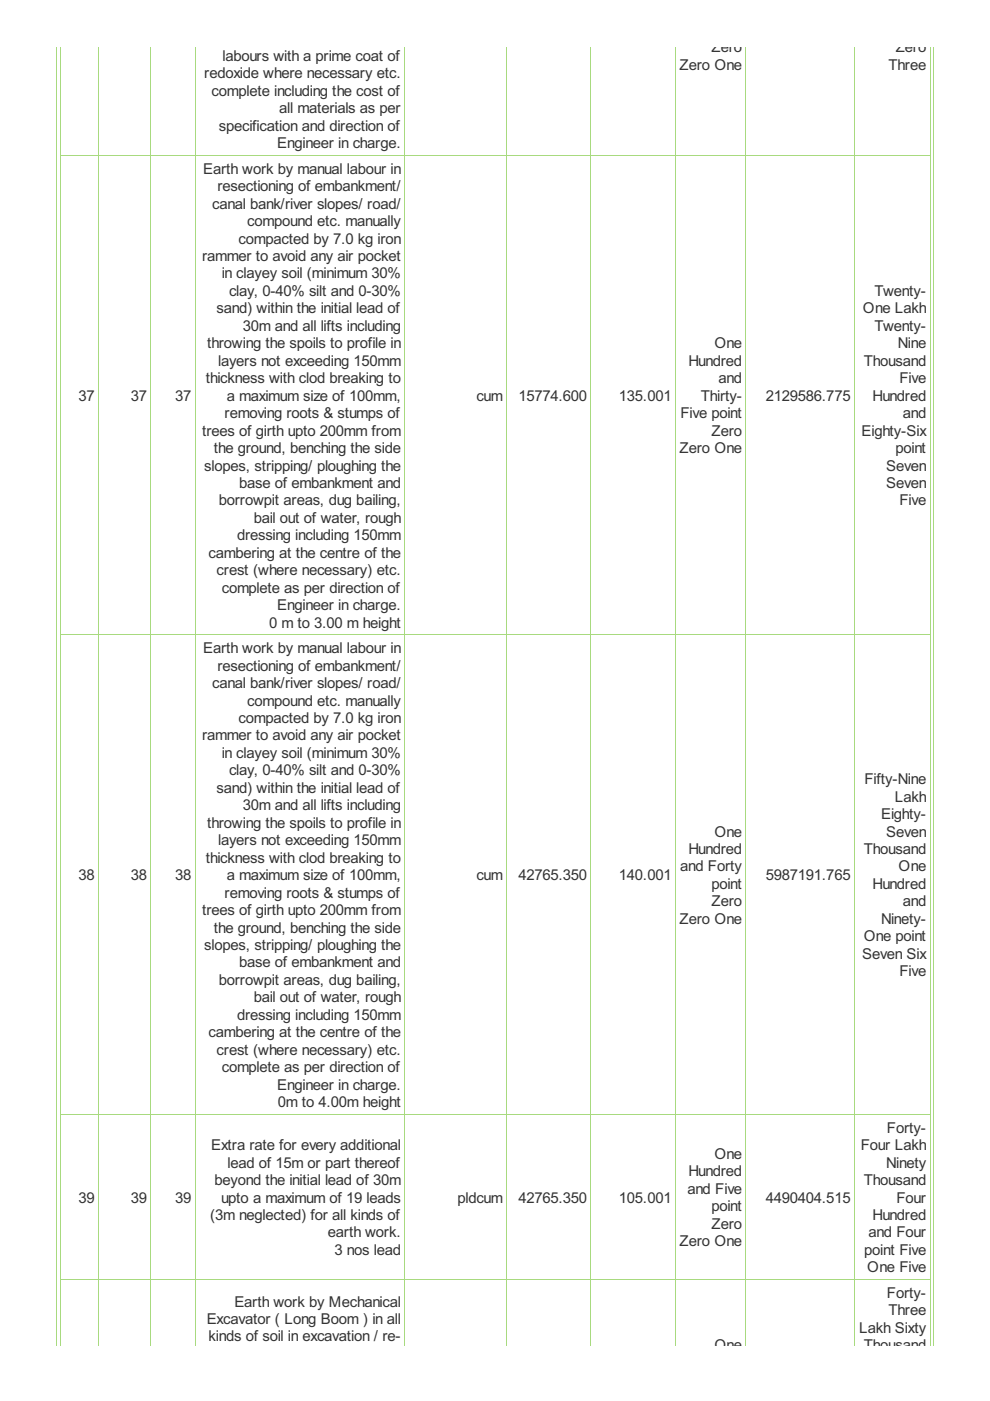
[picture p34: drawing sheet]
<svg xmlns="http://www.w3.org/2000/svg" width="210mm" height="297mm" viewBox="0 0 210 297" stroke-linecap="round" stroke-linejoin="round" font-family="sans-serif">
<defs><g id="words">
<g font-size="3.5" fill="#333">
<text x="150.9" y="11.1">Zero</text>
<text x="189.9" y="11.1">Zero</text>
<text x="43.3" y="16.6">redoxide where necessary etc.</text>
<text x="47.2" y="12.9">labours with a prime coat of</text>
<text x="144.1" y="14.8">Zero One</text>
<text x="188.4" y="14.8">Three</text>
<text x="44.9" y="20.3">complete including the cost of</text>
<text x="46.4" y="27.7">specification and direction of</text>
<text x="59.2" y="24">all materials as per</text>
<text x="58.8" y="31.4">Engineer in charge.</text>
<text x="43.1" y="36.8">Earth work by manual labour in</text>
<text x="46.1" y="40.5">resectioning of embankment/</text>
<text x="45" y="44.2">canal bank/river slopes/ road/</text>
<text x="52.4" y="47.9">compound etc. manually</text>
<text x="50.6" y="51.6">compacted by 7.0 kg iron</text>
<text x="42.8" y="55.3">rammer to avoid any air pocket</text>
<text x="47" y="59">in clayey soil (minimum 30%</text>
<text x="48.6" y="62.7">clay, 0-40% silt and 0-30%</text>
<text x="185.4" y="62.7">Twenty-</text>
<text x="45.9" y="66.4">sand) within the initial lead of</text>
<text x="51.5" y="70.2">30m and all lifts including</text>
<text x="183" y="66.4">One Lakh</text>
<text x="185.4" y="70.2">Twenty-</text>
<text x="43.9" y="73.9">throwing the spoils to profile in</text>
<text x="46.2" y="77.6">layers not exceeding 150mm</text>
<text x="145.9" y="77.6">Hundred</text>
<text x="151.5" y="73.9">One</text>
<text x="183.1" y="77.6">Thousand</text>
<text x="190.4" y="73.9">Nine</text>
<text x="43.6" y="81.3">thickness with clod breaking to</text>
<text x="152.4" y="81.3">and</text>
<text x="190.7" y="81.3">Five</text>
<text x="16.6" y="85">37</text>
<text x="27.7" y="85">37</text>
<text x="37.1" y="85">37</text>
<text x="47.6" y="88.7">removing roots &amp; stumps of</text>
<text x="48.1" y="85">a maximum size of 100mm,</text>
<text x="101" y="85">cum</text>
<text x="110" y="85">15774.600</text>
<text x="131.2" y="85">135.001</text>
<text x="144.2" y="88.7">Five point</text>
<text x="148.6" y="85">Thirty-</text>
<text x="162.4" y="85">2129586.775</text>
<text x="185" y="85">Hundred</text>
<text x="191.4" y="88.7">and</text>
<text x="42.8" y="92.4">trees of girth upto 200mm from</text>
<text x="150.9" y="92.4">Zero</text>
<text x="182.7" y="92.4">Eighty-Six</text>
<text x="43.3" y="99.8">slopes, stripping/ ploughing the</text>
<text x="45.3" y="96.1">the ground, benching the side</text>
<text x="144.1" y="96.1">Zero One</text>
<text x="187.9" y="99.8">Seven</text>
<text x="189.9" y="96.1">point</text>
<text x="46.4" y="107.2">borrowpit areas, dug bailing,</text>
<text x="50.7" y="103.5">base of embankment and</text>
<text x="187.9" y="103.5">Seven</text>
<text x="190.7" y="107.2">Five</text>
<text x="53.8" y="110.9">bail out of water, rough</text>
<text x="44.2" y="118.3">cambering at the centre of the</text>
<text x="50.3" y="114.6">dressing including 150mm</text>
<text x="45.9" y="122">crest (where necessary) etc.</text>
<text x="47" y="125.7">complete as per direction of</text>
<text x="58.8" y="129.4">Engineer in charge.</text>
<text x="57" y="133.1">0 m to 3.00 m height</text>
<text x="43.1" y="138.5">Earth work by manual labour in</text>
<text x="46.1" y="142.2">resectioning of embankment/</text>
<text x="45" y="145.9">canal bank/river slopes/ road/</text>
<text x="52.4" y="149.6">compound etc. manually</text>
<text x="50.6" y="153.3">compacted by 7.0 kg iron</text>
<text x="42.8" y="157">rammer to avoid any air pocket</text>
<text x="47" y="160.7">in clayey soil (minimum 30%</text>
<text x="48.6" y="164.4">clay, 0-40% silt and 0-30%</text>
<text x="183.3" y="166.3">Fifty-Nine</text>
<text x="45.9" y="168.1">sand) within the initial lead of</text>
<text x="51.5" y="171.8">30m and all lifts including</text>
<text x="186.8" y="173.7">Eighty-</text>
<text x="189.8" y="170">Lakh</text>
<text x="43.9" y="175.5">throwing the spoils to profile in</text>
<text x="46.2" y="179.2">layers not exceeding 150mm</text>
<text x="151.5" y="177.4">One</text>
<text x="187.9" y="177.4">Seven</text>
<text x="43.6" y="182.9">thickness with clod breaking to</text>
<text x="144.2" y="184.8">and Forty</text>
<text x="145.9" y="181.1">Hundred</text>
<text x="183.1" y="181.1">Thousand</text>
<text x="190.5" y="184.8">One</text>
<text x="16.6" y="186.6">38</text>
<text x="27.7" y="186.6">38</text>
<text x="37.1" y="186.6">38</text>
<text x="47.6" y="190.3">removing roots &amp; stumps of</text>
<text x="48.1" y="186.6">a maximum size of 100mm,</text>
<text x="101" y="186.6">cum</text>
<text x="110" y="186.6">42765.350</text>
<text x="131.2" y="186.6">140.001</text>
<text x="150.8" y="188.5">point</text>
<text x="162.4" y="186.6">5987191.765</text>
<text x="185" y="188.5">Hundred</text>
<text x="42.8" y="194">trees of girth upto 200mm from</text>
<text x="45.3" y="197.7">the ground, benching the side</text>
<text x="144.1" y="195.9">Zero One</text>
<text x="150.9" y="192.2">Zero</text>
<text x="186.8" y="195.9">Ninety-</text>
<text x="191.4" y="192.2">and</text>
<text x="43.3" y="201.4">slopes, stripping/ ploughing the</text>
<text x="182.8" y="203.3">Seven Six</text>
<text x="183.1" y="199.6">One point</text>
<text x="46.4" y="208.8">borrowpit areas, dug bailing,</text>
<text x="50.7" y="205.1">base of embankment and</text>
<text x="190.7" y="207">Five</text>
<text x="53.8" y="212.5">bail out of water, rough</text>
<text x="44.2" y="219.9">cambering at the centre of the</text>
<text x="50.3" y="216.2">dressing including 150mm</text>
<text x="45.9" y="223.6">crest (where necessary) etc.</text>
<text x="47" y="227.3">complete as per direction of</text>
<text x="58.8" y="231">Engineer in charge.</text>
<text x="58.9" y="234.7">0m to 4.00m height</text>
<text x="44.8" y="243.8">Extra rate for every additional</text>
<text x="151.5" y="245.7">One</text>
<text x="182.5" y="243.8">Four Lakh</text>
<text x="188.1" y="240.1">Forty-</text>
<text x="45.5" y="251.3">beyond the initial lead of 30m</text>
<text x="48.2" y="247.5">lead of 15m or part thereof</text>
<text x="145.9" y="249.4">Hundred</text>
<text x="183.1" y="251.3">Thousand</text>
<text x="187.9" y="247.5">Ninety</text>
<text x="16.6" y="255">39</text>
<text x="27.7" y="255">39</text>
<text x="37.1" y="255">39</text>
<text x="46.9" y="255">upto a maximum of 19 leads</text>
<text x="97" y="255">pldcum</text>
<text x="110" y="255">42765.350</text>
<text x="131.2" y="255">105.001</text>
<text x="145.7" y="253.1">and Five</text>
<text x="150.8" y="256.8">point</text>
<text x="162.4" y="255">4490404.515</text>
<text x="190.1" y="255">Four</text>
<text x="44.5" y="258.7">(3m neglected) for all kinds of</text>
<text x="69.5" y="262.4">earth work.</text>
<text x="150.9" y="260.5">Zero</text>
<text x="184.1" y="262.4">and Four</text>
<text x="185" y="258.7">Hundred</text>
<text x="70.9" y="266.1">3 nos lead</text>
<text x="144.1" y="264.2">Zero One</text>
<text x="183.2" y="266.1">point Five</text>
<text x="183.9" y="269.8">One Five</text>
<text x="188.1" y="275.2">Forty-</text>
<text x="43.8" y="280.7">Excavator ( Long Boom ) in all</text>
<text x="49.7" y="277">Earth work by Mechanical</text>
<text x="188.4" y="278.9">Three</text>
<text x="44.2" y="284.4">kinds of soil in excavation / re-</text>
<text x="151.5" y="286.3">One</text>
<text x="182.2" y="282.6">Lakh Sixty</text>
<text x="183.1" y="286.3">Thousand</text>
</g>
</g></defs>
<g fill="none" stroke="#a8da7f" stroke-width=".21">
<path d="M11.9 9.9v275.3M12.8 9.9v275.3M20.9 9.9v275.3M32 9.9v275.3M41.4 9.9v275.3M85.8 9.9v275.3M107.4 9.9v275.3M125.3 9.9v275.3M143.2 9.9v275.3M158.2 9.9v275.3M181.1 9.9v275.3M197.2 9.9v275.3"/>
<path d="M198 9.9v275.3M12.8 32.9h184.5M12.8 134.6h184.5M12.8 236.2h184.5M12.8 271.2h184.5"/>
</g>
<use href="#words"/>
</svg>
